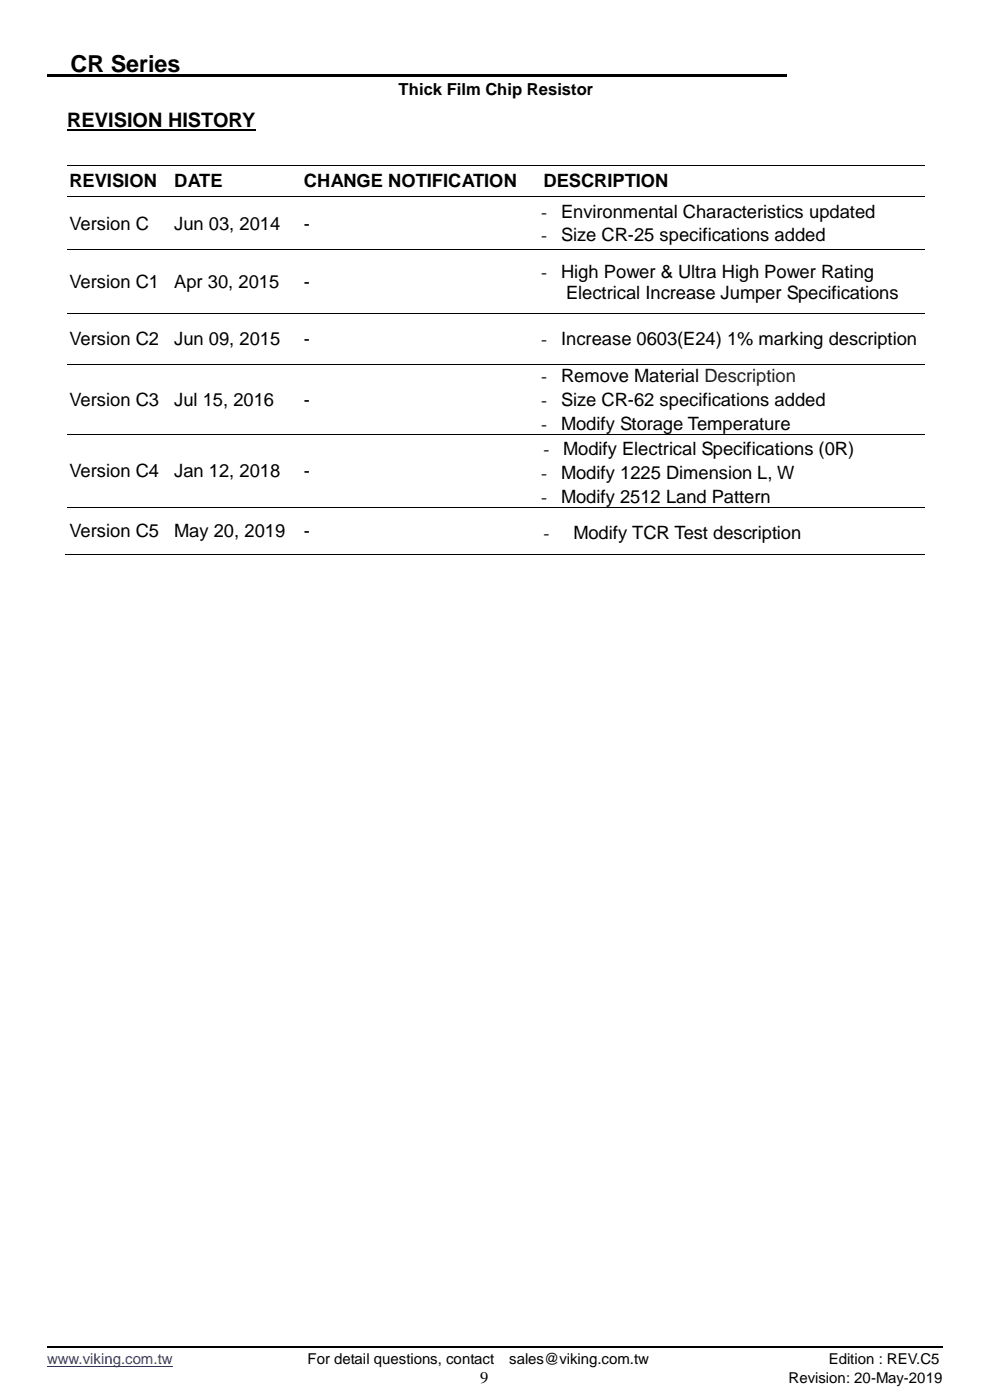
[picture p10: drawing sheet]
<svg xmlns="http://www.w3.org/2000/svg" width="210mm" height="297mm" viewBox="0 0 210 297" stroke-linecap="round" stroke-linejoin="round" font-family="sans-serif">
<defs><g id="words">
<text font-size="5" x="15" y="15.2">CR Series</text>
<text font-size="4.2" x="14.2" y="27">REVISION HISTORY</text>
<g font-size="3.9">
<text x="14.7" y="39.6">REVISION</text>
<text x="37" y="39.6">DATE</text>
<text x="64.5" y="39.6">CHANGE NOTIFICATION</text>
<text x="115.3" y="39.6">DESCRIPTION</text>
<text x="114.8" y="46.2">-</text>
<text x="119" y="46.2">Environmental Characteristics updated</text>
<text x="14.7" y="48.7">Version C</text>
<text x="37" y="48.7">Jun 03, 2014</text>
<text x="64.5" y="48.7">-</text>
<text x="114.8" y="51.2">-</text>
<text x="119" y="51.2">Size CR-25 specifications added</text>
<text x="114.8" y="58.9">-</text>
<text x="119" y="58.9">High Power &amp; Ultra High Power Rating</text>
<text x="14.7" y="61.1">Version C1</text>
<text x="37" y="61.1">Apr 30, 2015</text>
<text x="64.5" y="61.1">-</text>
<text x="120.1" y="63.4">Electrical Increase Jumper Specifications</text>
<text x="14.7" y="73.3">Version C2</text>
<text x="37" y="73.3">Jun 09, 2015</text>
<text x="64.5" y="73.3">-</text>
<text x="114.8" y="73.3">-</text>
<text x="119" y="73.3">Increase 0603(E24) 1% marking description</text>
<text x="114.8" y="81">-</text>
<text x="119" y="81">Remove Material Description</text>
<text x="14.7" y="86.1">Version C3</text>
<text x="37" y="86.1">Jul 15, 2016</text>
<text x="64.5" y="86.1">-</text>
<text x="114.8" y="86.1">-</text>
<text x="119" y="86.1">Size CR-62 specifications added</text>
<text x="114.8" y="91.2">-</text>
<text x="119" y="91.2">Modify Storage Temperature</text>
<text x="14.7" y="101.3">Version C4</text>
<text x="37" y="101.3">Jan 12, 2018</text>
<text x="64.5" y="101.3">-</text>
<text x="114.8" y="101.6">-</text>
<text x="115.3" y="96.5">-</text>
<text x="119" y="101.6">Modify 1225 Dimension L, W</text>
<text x="119.5" y="96.5">Modify Electrical Specifications (0R)</text>
<text x="114.8" y="106.7">-</text>
<text x="119" y="106.7">Modify 2512 Land Pattern</text>
<text x="14.7" y="114">Version C5</text>
<text x="37" y="114">May 20, 2019</text>
<text x="64.5" y="114">-</text>
<text x="115.3" y="114.3">-</text>
<text x="121.6" y="114.3">Modify TCR Test description</text>
</g>
<g font-size="3.5">
<text x="84.6" y="20.2">Thick Film Chip Resistor</text>
<text x="101.8" y="293.4">9</text>
</g>
<text font-size="3.2" fill="#00f" x="10" y="289.4">www.viking.com.tw</text>
<g font-size="3.2">
<text x="65.2" y="289.4">For detail questions, contact</text>
<text x="108" y="289.4">sales@viking.com.tw</text>
<text x="167.3" y="293.4">Revision: 20-May-2019</text>
<text x="175.8" y="289.4">Edition : REV.C5</text>
</g>
</g></defs>
<g fill="#000">
<path d="M10 15.8h156.9v.5h-156.9z" fill-rule="evenodd"/>
<path d="M36.5 34.9h.1v.2h-.1z" fill-rule="evenodd"/>
<path d="M64 34.9h.1v.2h-.1z" fill-rule="evenodd"/>
<path d="M114.8 34.9h.2v.2h-.2z" fill-rule="evenodd"/>
<path d="M36.5 41.5h.1v.2h-.1z" fill-rule="evenodd"/>
<path d="M36.5 52.9h.1v.2h-.1z" fill-rule="evenodd"/>
<path d="M64 41.5h.1v.2h-.1z" fill-rule="evenodd"/>
<path d="M64 52.9h.1v.2h-.1z" fill-rule="evenodd"/>
<path d="M114.8 41.5h.2v.2h-.2z" fill-rule="evenodd"/>
<path d="M114.8 52.9h.2v.2h-.2z" fill-rule="evenodd"/>
<path d="M36.5 66.5h.1v.1h-.1z" fill-rule="evenodd"/>
<path d="M36.5 77.3h.1v.1h-.1z" fill-rule="evenodd"/>
<path d="M64 66.5h.1v.1h-.1z" fill-rule="evenodd"/>
<path d="M64 77.3h.1v.1h-.1z" fill-rule="evenodd"/>
<path d="M114.8 66.5h.2v.1h-.2z" fill-rule="evenodd"/>
<path d="M114.8 77.3h.2v.1h-.2z" fill-rule="evenodd"/>
<path d="M36.5 92.1h.1v.2h-.1z" fill-rule="evenodd"/>
<path d="M64 92.1h.1v.2h-.1z" fill-rule="evenodd"/>
<path d="M114.8 92.1h.2v.2h-.2z" fill-rule="evenodd"/>
<path d="M36.2 117.5h.2v.2h-.2z" fill-rule="evenodd"/>
<path d="M36.5 107.5h.1v.2h-.1z" fill-rule="evenodd"/>
<path d="M63.7 117.5h.2v.2h-.2z" fill-rule="evenodd"/>
<path d="M64 107.5h.1v.2h-.1z" fill-rule="evenodd"/>
<path d="M114.5 117.5h.2v.2h-.2z" fill-rule="evenodd"/>
<path d="M114.8 107.5h.2v.2h-.2z" fill-rule="evenodd"/>
</g>
<path d="M10 285.9h190" fill="none" stroke="#000" stroke-width=".25"/>
<path d="M10 289.9h26.6" fill="none" stroke="#00f" stroke-width=".21"/>
<path d="M14.2 27.6h40" fill="none" stroke="#000" stroke-width=".42"/>
<g fill="none" stroke="#000" stroke-width=".21">
<path d="M14.2 35h22.3M36.6 35h27.4M64.1 35h50.7M115 35h81.2M14.2 41.6h22.3M14.2 53h22.3M36.6 41.6h27.4M36.6 53h27.4M64.1 41.6h50.7M64.1 53h50.7M115 41.6h81.2M115 53h81.2"/>
<path d="M14.2 66.6h22.3M14.2 77.4h22.3M36.6 66.6h27.4M36.6 77.4h27.4M64.1 66.6h50.7M64.1 77.4h50.7M115 66.6h81.2M115 77.4h81.2M14.2 92.2h22.3M36.6 92.2h27.4M64.1 92.2h50.7M115 92.2h81.2"/>
<path d="M14 117.6h182.2M14.2 107.6h22.3M36.6 107.6h27.4M64.1 107.6h50.7M115 107.6h81.2"/>
</g>
<use href="#words"/>
</svg>
